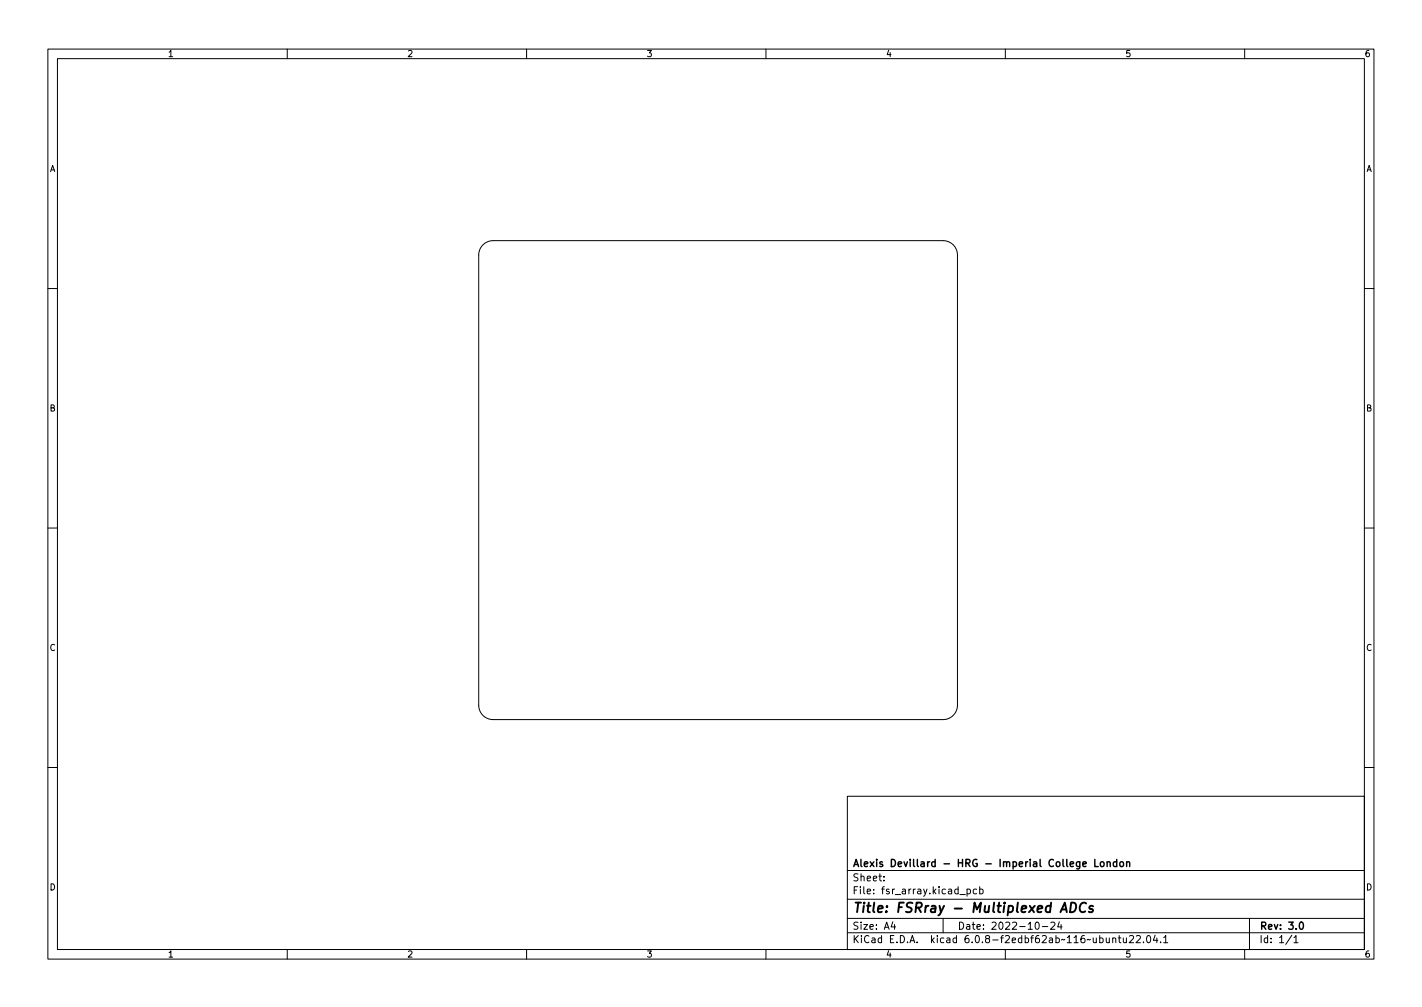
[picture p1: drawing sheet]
<svg xmlns="http://www.w3.org/2000/svg" width="297mm" height="210mm" viewBox="0 0 297 210" stroke-linecap="round" stroke-linejoin="round" font-family="sans-serif">
<defs><g id="words">
<text font-size="2.8" x="178" y="190.6">Title: FSRray - Multiplexed ADCs</text>
<g font-size="2.1">
<text x="178" y="184">Sheet:</text>
<text x="178" y="181">Alexis Devillard - HRG - Imperial College London</text>
<text x="178" y="186.7">File: fsr_array.kicad_pcb</text>
<text x="178" y="196.9">KiCad E.D.A. kicad 6.0.8-f2edbf62ab~116~ubuntu22.04.1</text>
<text x="178" y="194.1">Size: A4</text>
<text x="200" y="194.1">Date: 2022-10-24</text>
<text x="263" y="194.1">Rev: 3.0</text>
<text x="263" y="196.9">Id: 1/1</text>
</g>
<g font-size="1.8">
<text x="35" y="11.9">1</text>
<text x="85" y="11.9">2</text>
<text x="135" y="11.9">3</text>
<text x="185" y="11.9">4</text>
<text x="235" y="11.9">5</text>
<text x="285" y="11.9">6</text>
<text x="10.3" y="35.9">A</text>
<text x="285.3" y="35.9">A</text>
<text x="10.3" y="85.9">B</text>
<text x="285.3" y="85.9">B</text>
<text x="10.3" y="135.9">C</text>
<text x="285.3" y="135.9">C</text>
<text x="10.3" y="185.9">D</text>
<text x="285.3" y="185.9">D</text>
<text x="35" y="199.9">1</text>
<text x="85" y="199.9">2</text>
<text x="135" y="199.9">3</text>
<text x="185" y="199.9">4</text>
<text x="235" y="199.9">5</text>
<text x="285" y="199.9">6</text>
</g>
</g></defs>
<g fill="none" stroke="#000" stroke-width=".21">
<path d="M10 10.2h277v190.1h-277zM12 12.2h273v186.1h-273zM60 10.2v2M110 10.2v2M160 10.2v2M210 10.2v2M260 10.2v2M100.9 51.1a3 3 0 0 1 2.1-.9h94a3 3 0 0 1 3 3v94a3 3 0 0 1-3 3h-94a3 3 0 0 1-3-3v-94a3 3 0 0 1 .9-2.1zM10 60.2h2M285 60.2h2M10 110.2h2M285 110.2h2"/>
<path d="M10 160.2h2M177 166.3h108v32h-108zM285 160.2h2M60 198.3v2M110 198.3v2M160 198.3v2M177 194.8h108M177 191.8h108M177 187.8h108M177 181.8h108M184.6 183.8v.1M184.6 183v.1"/>
<path d="M186.5 192.5l-.4 1h1M186.9 193v1M197 191.8v3M200.5 186.8h1.1M202 185.7l.4-.1 .3 .3-.1 .7h-.6M202 185.6v1.5M204 185.7l-.4-.1-.3 .3 .1 .7h.6M204.6 185.7l.5-.1 .3 .3-.2 .7h-.6M204.6 185.1v1.5M210 198.3v2M216.4 192.7l.2-.2a.8 .8 0 0 1 .5 .8 .8 .8 0 0 1-.5 .7l-.2-.1-.2-.4zM217.7 193.5h1.2"/>
<path d="M219.5 192.7l.6-.2 .3 .5-1 1h1M221.3 192.5l-.4 1h1M221.6 193v1M232.4 196l.2-.2 .4 .1 .1 .9M232.4 195.8v1M233.6 195.8h.5M233.8 195.3v1.3l.3 .2M234.6 195.8l.1 1h.4l.2-.1M235.3 195.8v1M235.9 195.5l.6-.2 .3 .5-.9 1h.9M237.4 195.5l.5-.2 .3 .5-.9 1h.9M238.9 196.7v.1"/>
<path d="M239.7 195.4l.2-.1a.8 .8 0 0 1 .5 .8 .8 .8 0 0 1-.5 .7 1 1 0 0 1-.2-1.4zM241.3 195.3l-.4 1h1M241.6 195.8v1M242.4 196.7v.1M243.1 195.8l.4-.5v1.5M243.1 196.8h.8M260 198.3v2M261 191.8v6.5M269.9 195.3l-1.3 1.9M270.3 195.8l.4-.5v1.5M270.3 196.8h.8"/>
</g>
<path d="M228.7 179.4v1.5h.7M231.3 179.9v1M233.3 179.4v1.5M235.3 179.9v1M226.2 180.4l.7-.1-.1-.3-.4-.1-.2 .2 .1 .8h.5M229.9 180.1l.2-.2 .5 .2v.5l-.1 .3h-.4l-.2-.1zM231.3 180.1l.2-.2 .3 .1 .1 .9M233.3 180l-.5-.1-.2 .3 .1 .7h.6M234 180.1l.2-.2 .4 .2 .1 .5-.1 .3h-.4l-.2-.1zM235.3 180.1l.3-.2 .3 .1 .1 .9M271.6 192.6l.2-.1a.8 .8 0 0 1 .5 .8 .8 .8 0 0 1-.5 .7 1 1 0 0 1-.2-1.4z" fill="none" stroke="#000" stroke-width=".3"/>
<path d="M221.5 190.5l.9-2 .4 2M221.8 189.9h.9M223.8 188.5a.96 .96 0 0 1 1 .5 .96 .96 0 0 1-.3 1.2l-.5 .3h-.5zM226.9 188.7a.88 .88 0 0 0-1-.1 .88 .88 0 0 0-.4 1 .69 .69 0 0 0 .3 .8 .69 .69 0 0 0 .9-.1M228.3 189.2a.49 .49 0 0 0-.8 .3l.1 .2 .7 .2v.3l-.3 .3-.6-.1" fill="none" stroke="#000" stroke-width=".4"/>
<use href="#words"/>
</svg>
